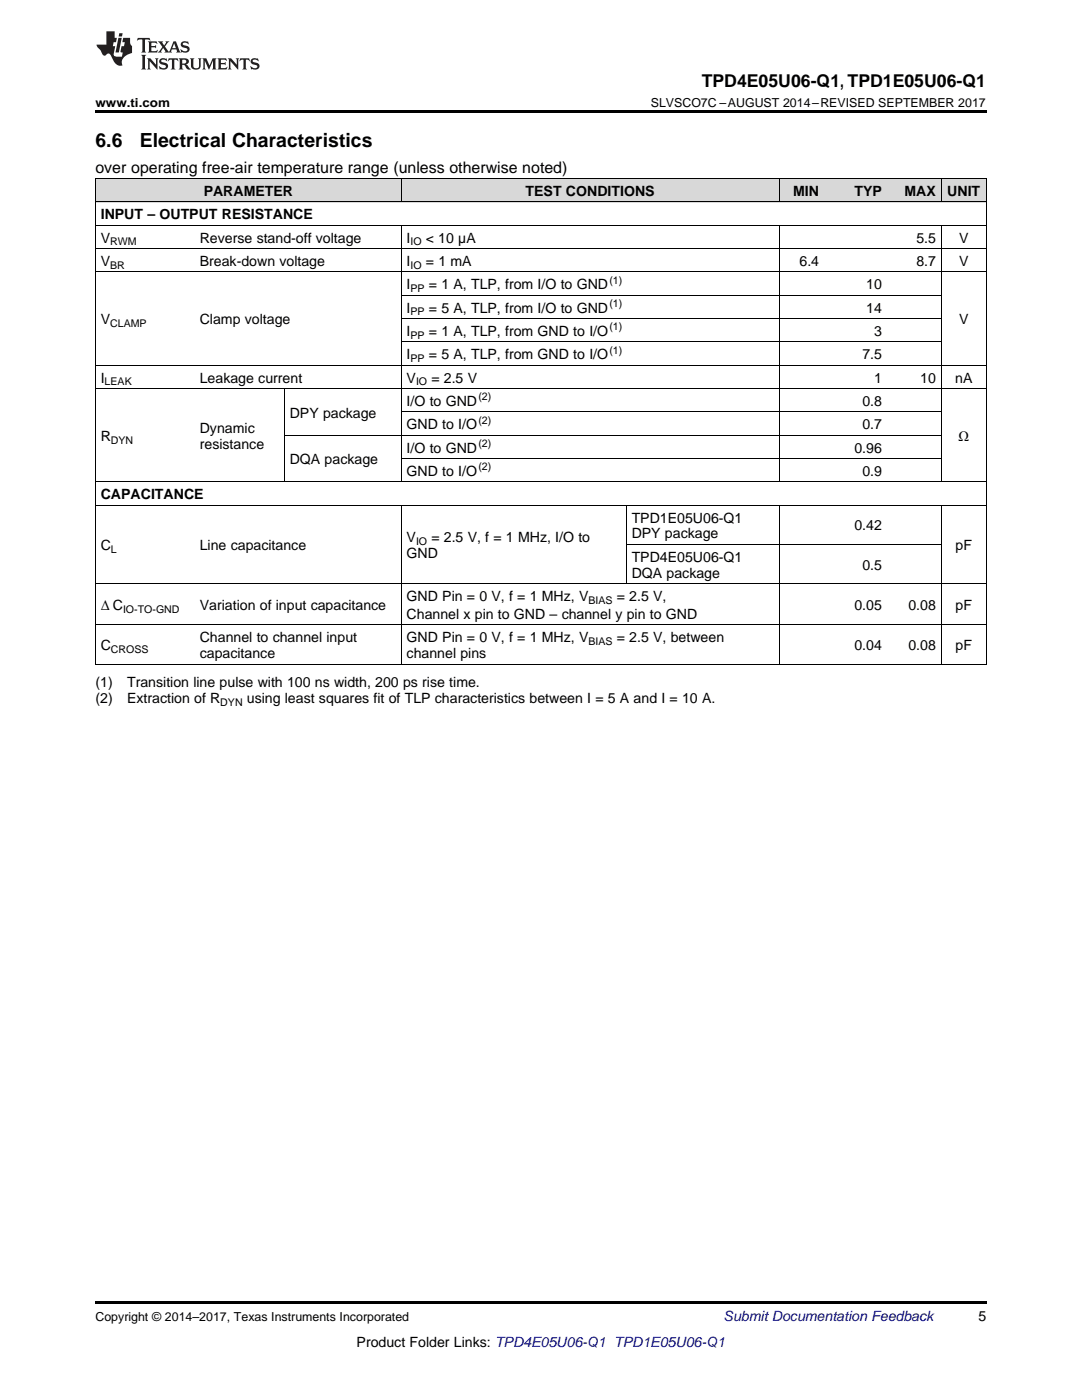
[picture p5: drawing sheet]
<svg xmlns="http://www.w3.org/2000/svg" width="216mm" height="279mm" viewBox="0 0 216 279" stroke-linecap="round" stroke-linejoin="round" font-family="sans-serif">
<defs><g id="words">
<g font-size="3.9">
<text x="19" y="29.3">6.6</text>
<text x="27.9" y="29.3">Electrical Characteristics</text>
</g>
<text font-size="3.5" x="140" y="17.3">TPD4E05U06-Q1, TPD1E05U06-Q1</text>
<text font-size="3.2" x="19" y="34.4">over operating free-air temperature range (unless otherwise noted)</text>
<g font-size="2.8">
<text x="40.6" y="39.1">PARAMETER</text>
<text x="104.9" y="39.1">TEST CONDITIONS</text>
<text x="158.3" y="39.1">MIN</text>
<text x="170.5" y="39.1">TYP</text>
<text x="180.5" y="39.1">MAX</text>
<text x="189" y="39.1">UNIT</text>
<text x="20.1" y="43.7">INPUT – OUTPUT RESISTANCE</text>
<text x="20.1" y="48.4">V</text>
<text x="20.1" y="53.1">V</text>
<text x="39.9" y="48.4">Reverse stand-off voltage</text>
<text x="39.9" y="53.1">Break-down voltage</text>
<text x="81.1" y="48.4">I</text>
<text x="81.1" y="53.1">I</text>
<text x="85" y="48.4">&lt; 10 µA</text>
<text x="85" y="53.1">= 1 mA</text>
<text x="159.5" y="53.1">6.4</text>
<text x="182.8" y="48.4">5.5</text>
<text x="182.8" y="53.1">8.7</text>
<text x="191.4" y="48.4">V</text>
<text x="191.4" y="53.1">V</text>
<text x="81.1" y="57.7">I</text>
<text x="85.6" y="57.7">= 1 A, TLP, from I/O to GND</text>
<text x="172.9" y="57.7">10</text>
<text x="20.1" y="64.7">V</text>
<text x="39.9" y="64.7">Clamp voltage</text>
<text x="81.1" y="62.4">I</text>
<text x="85.6" y="62.4">= 5 A, TLP, from I/O to GND</text>
<text x="172.9" y="62.4">14</text>
<text x="191.4" y="64.7">V</text>
<text x="81.1" y="67">I</text>
<text x="81.1" y="71.7">I</text>
<text x="85.6" y="67">= 1 A, TLP, from GND to I/O</text>
<text x="85.6" y="71.7">= 5 A, TLP, from GND to I/O</text>
<text x="172.1" y="71.7">7.5</text>
<text x="174.4" y="67">3</text>
<text x="20.1" y="76.3">I</text>
<text x="39.9" y="76.3">Leakage current</text>
<text x="81.1" y="76.3">V</text>
<text x="86.1" y="76.3">= 2.5 V</text>
<text x="174.4" y="76.3">1</text>
<text x="183.6" y="76.3">10</text>
<text x="190.6" y="76.3">nA</text>
<text x="57.8" y="83.3">DPY package</text>
<text x="81.1" y="81">I/O to GND</text>
<text x="172.1" y="81">0.8</text>
<text x="20.1" y="88">R</text>
<text x="39.9" y="86.4">Dynamic</text>
<text x="39.9" y="89.6">resistance</text>
<text x="81.1" y="85.7">GND to I/O</text>
<text x="172.1" y="85.7">0.7</text>
<text x="191.3" y="88">Ω</text>
<text x="57.8" y="92.6">DQA package</text>
<text x="81.1" y="90.3">I/O to GND</text>
<text x="81.1" y="95">GND to I/O</text>
<text x="170.5" y="90.3">0.96</text>
<text x="172.1" y="95">0.9</text>
<text x="20.1" y="99.6">CAPACITANCE</text>
<text x="126" y="104.3">TPD1E05U06-Q1</text>
<text x="126" y="107.5">DPY package</text>
<text x="170.5" y="105.9">0.42</text>
<text x="20.1" y="109.8">C</text>
<text x="39.9" y="109.8">Line capacitance</text>
<text x="81.1" y="108.2">V</text>
<text x="81.1" y="111.4">GND</text>
<text x="86.1" y="108.2">= 2.5 V, f = 1 MHz, I/O to</text>
<text x="126" y="112.1">TPD4E05U06-Q1</text>
<text x="172.1" y="113.7">0.5</text>
<text x="190.7" y="109.8">pF</text>
<text x="81.1" y="119.9">GND Pin = 0 V, f = 1 MHz, V</text>
<text x="123.1" y="119.9">= 2.5 V,</text>
<text x="126" y="115.3">DQA package</text>
<text x="20.1" y="121.7">Δ C</text>
<text x="39.9" y="121.7">Variation of input capacitance</text>
<text x="81.1" y="123.5">Channel x pin to GND – channel y pin to GND</text>
<text x="170.5" y="121.7">0.05</text>
<text x="181.3" y="121.7">0.08</text>
<text x="190.7" y="121.7">pF</text>
<text x="20.1" y="129.8">C</text>
<text x="39.9" y="128.2">Channel to channel input</text>
<text x="39.9" y="131.3">capacitance</text>
<text x="81.1" y="128.2">GND Pin = 0 V, f = 1 MHz, V</text>
<text x="81.1" y="131.3">channel pins</text>
<text x="123.1" y="128.2">= 2.5 V, between</text>
<text x="170.5" y="129.8">0.04</text>
<text x="181.3" y="129.8">0.08</text>
<text x="190.7" y="129.8">pF</text>
<text x="19" y="137.2">(1)</text>
<text x="25.4" y="137.2">Transition line pulse with 100 ns width, 200 ps rise time.</text>
<text x="19" y="140.4">(2)</text>
<text x="25.4" y="140.4">Extraction of R</text>
<text x="49.2" y="140.4">using least squares fit of TLP characteristics between I = 5 A and I = 10 A.</text>
<text x="195.3" y="263.6">5</text>
<text x="71.2" y="268.9">Product Folder Links: TPD4E05U06-Q1 TPD1E05U06-Q1</text>
</g>
<text font-size="2.8" fill="#0000c8" x="144.4" y="263.6">Submit Documentation Feedback</text>
<g font-size="2.5">
<text x="19" y="21.4">www.ti.com</text>
<text x="129.9" y="21.4">SLVSCO7C –AUGUST 2014–REVISED SEPTEMBER 2017</text>
<text x="19" y="263.6">Copyright © 2014–2017, Texas Instruments Incorporated</text>
</g>
<g font-size="2.1">
<text x="22" y="49">RWM</text>
<text x="22" y="53.6">BR</text>
<text x="81.9" y="49">IO</text>
<text x="81.9" y="53.6">IO</text>
<text x="81.9" y="58.3">PP</text>
<text x="121.6" y="56.6">(1)</text>
<text x="22" y="65.3">CLAMP</text>
<text x="81.9" y="62.9">PP</text>
<text x="121.6" y="61.2">(1)</text>
<text x="121.6" y="65.9">(1)</text>
<text x="81.9" y="67.6">PP</text>
<text x="121.6" y="70.6">(1)</text>
<text x="20.9" y="76.9">LEAK</text>
<text x="81.9" y="72.2">PP</text>
<text x="83" y="76.9">IO</text>
<text x="95.5" y="79.9">(2)</text>
<text x="22.1" y="88.5">DYN</text>
<text x="95.5" y="84.5">(2)</text>
<text x="95.5" y="89.2">(2)</text>
<text x="95.5" y="93.8">(2)</text>
<text x="22.1" y="110.3">L</text>
<text x="83" y="108.8">IO</text>
<text x="24.6" y="122.3">IO-TO-GND</text>
<text x="117.4" y="120.5">BIAS</text>
<text x="22.1" y="130.3">CROSS</text>
<text x="117.4" y="128.7">BIAS</text>
<text x="44" y="140.9">DYN</text>
</g>
</g></defs>
<g fill="#d8d8d8">
<path d="M19 35.7h19.8v4.7h-19.8z"/>
<path d="M38.8 35.7h18v4.7h-18z"/>
<path d="M56.8 35.7h23.3v4.7h-23.3z"/>
<path d="M80.1 35.7h44.9v4.7h-44.9z"/>
<path d="M125 35.7h30.5v4.7h-30.5z"/>
<path d="M155.5 35.7h9v4.7h-9z"/>
<path d="M164.5 35.7h12.6v4.7h-12.6z"/>
<path d="M177.1 35.7h10.8v4.7h-10.8z"/>
<path d="M187.9 35.7h8.9v4.7h-8.9z"/>
</g>
<path d="M19 22h177.8v.5h-177.8zM19 259.7h177.8v.5h-177.8z" fill="#000"/>
<g fill="none" stroke="#000" stroke-width=".2">
<path d="M19 35.6h177.8M19.1 35.7v96.9M80 35.7v4.7M155.5 35.7v4.7M187.8 35.7v4.7M196.8 35.7v96.9M19 54.3h177.8M19 49.6h177.8M19 45h177.8M19 40.3h177.8M80 45v51.2M80.1 58.9h107.7"/>
<path d="M155.5 45v51.2M187.8 45v51.2M19 77.6h177.8M19 72.9h177.8M56.7 77.6v18.6M80.1 68.2h107.7M80.1 63.6h107.7M19 96.2h177.8M56.8 86.9h131M80.1 91.5h107.7M80.1 82.2h107.7M19 116.5h177.8"/>
<path d="M19 100.8h177.8M80 100.9v31.7M124.9 100.9v15.7M125 108.7h62.8M155.5 100.9v31.7M187.8 100.9v31.7M19 132.6h177.8M19 124.7h177.8"/>
</g>
<g fill="#231f20">
<path d="M27.5 7.6l-.1 .5 .4-.2h.6v.1v2.1l-.2 .4h1l-.3-.4v-2.1l.1-.1h.5l.5 .2-.2-.5zM29.5 8.3l.2 .3v1.5l-.2 .4h1.8l.2-.6a1.04 1.04 0 0 1-1.3 .2v-.7h.6l.3 .2v-.6l-.3 .2h-.6v-.6l.8-.1 .4 .3-.2-.5zM31.5 8.3l.9 1.1-.9 1.1h.8l-.2-.2 .5-.7 .4 .7-.2 .2h1.5l-.1-.2 .1-.4h.9l.1 .4-.2 .2h1l-.3-.3-.7-1.9h-.5l-.9 2-.8-1 .9-1h-.8l.1 .3-.3 .5-.4-.6 .2-.2zM34.7 8.6l.4 1h-.7zM36.3 8.4a.63 .63 0 0 0-.2 .7 .63 .63 0 0 0 .6 .4l.6 .2 .1 .2a.75 .75 0 0 1-.7 .4 .75 .75 0 0 1-.6-.5l.1 .7 .1-.1a1.11 1.11 0 0 0 1.5-.6 1.13 1.13 0 0 0-1.2-.8l-.1-.4a1.04 1.04 0 0 1 1.2 .2l-.2-.5-.1 .1-.5-.2zM28.2 10.9l.2 .4v2.2l-.2 .4h1l-.3-.4v-2.2l.3-.4zM29.3 11.6l.3 .4v1.5l-.3 .4h.8l-.2-.4v-1.3l1.5 1.7v-1.9l.2-.4h-.7l.2 .4v.9l-1.1-1.3zM32 11.8a.62 .62 0 0 0-.2 .7 .62 .62 0 0 0 .6 .4l.6 .1 .1 .3a.76 .76 0 0 1-.7 .3 .76 .76 0 0 1-.6-.4l.1 .7 .1-.1a1.11 1.11 0 0 0 1.5-.6 1.13 1.13 0 0 0-1.2-.8l-.1-.4a1.04 1.04 0 0 1 1.2 .2l-.2-.6-.1 .1-.5-.1zM33.7 11.6l-.2 .6a.61 .61 0 0 1 .8-.3v1.6l-.2 .4h.9l-.2-.4v-1.6a.63 .63 0 0 1 .8 .3l-.2-.6zM35.6 11.6l.3 .4v1.5l-.3 .4h1l-.2-.2v-.8l.5 .2a.76 .76 0 0 0 1.2 .7l-1-1a.58 .58 0 0 0 .6-.5 .58 .58 0 0 0-.5-.6zM36.4 11.9h.1a.45 .45 0 0 1 .5 .1 .45 .45 0 0 1 .1 .5l-.7 .2zM37.9 11.6l.2 .2a2.17 2.17 0 0 0 .3 1.9 .99 .99 0 0 0 1.6-.6v-1.1l.2-.4h-.7l.2 .2a1.92 1.92 0 0 1-.2 1.8 .6 .6 0 0 1-.9-.5v-1.1l.2-.4zM40.4 11.6l.2 .4v1.5l-.2 .4h.7l-.2-.4v-1.4l.8 1.8 .8-1.8v1.4l-.2 .4h.9l-.2-.4v-1.5l.2-.4h-.8l-.6 1.5-.6-1.5zM43.4 11.6l.2 .4v1.5l-.2 .4h1.8l.2-.6a1.04 1.04 0 0 1-1.3 .1v-.6h.5l.4 .2v-.6l-.4 .2h-.5v-.7h.8l.3 .3-.1-.6zM45.5 11.6l.2 .4v1.5l-.2 .4h.7l-.2-.4v-1.3l1.5 1.7v-1.9l.2-.4h-.7l.2 .4v.9l-1.1-1.3zM47.9 11.6l-.1 .6a.61 .61 0 0 1 .8-.3v1.6l-.3 .4h1l-.3-.4 .1-1.6a.63 .63 0 0 1 .7 .3l-.1-.6zM50.2 11.8a.62 .62 0 0 0-.2 .7 .62 .62 0 0 0 .6 .4l.6 .1 .2 .3a.76 .76 0 0 1-.8 .3 .76 .76 0 0 1-.6-.4l.1 .7 .2-.1a1.11 1.11 0 0 0 1.5-.6 1.13 1.13 0 0 0-1.3-.8l-.1-.4a1.04 1.04 0 0 1 1.2 .2l-.1-.6-.2 .1-.5-.1z"/>
<path d="M21.2 6.3v2.6h-1.9l.1 .4 .7 .9a.91 .91 0 0 0 1 .8 .56 .56 0 0 1 .5-.3 .56 .56 0 0 1 .5 .3l.4 .8a1.53 1.53 0 0 0 1.9 1.2 1.54 1.54 0 0 1 1-2.1l.9-.3v-1.4a1.52 1.52 0 0 1-.3-1.6h-1.4l-.2 .8h.5l-.2 .8h-.4l-.2 1v.2l.4 .1-.2 .8a1.93 1.93 0 0 1-1.6-.3l.3-1.8h-.5l.2-.8h.4l.2-.8h-.4v-1.3zM23.6 7.6l-.6 2.9h.7l.6-2.9zM23.8 6.6l-.1 .7h.6l.2-.7z"/>
</g>
<use href="#words"/>
</svg>
